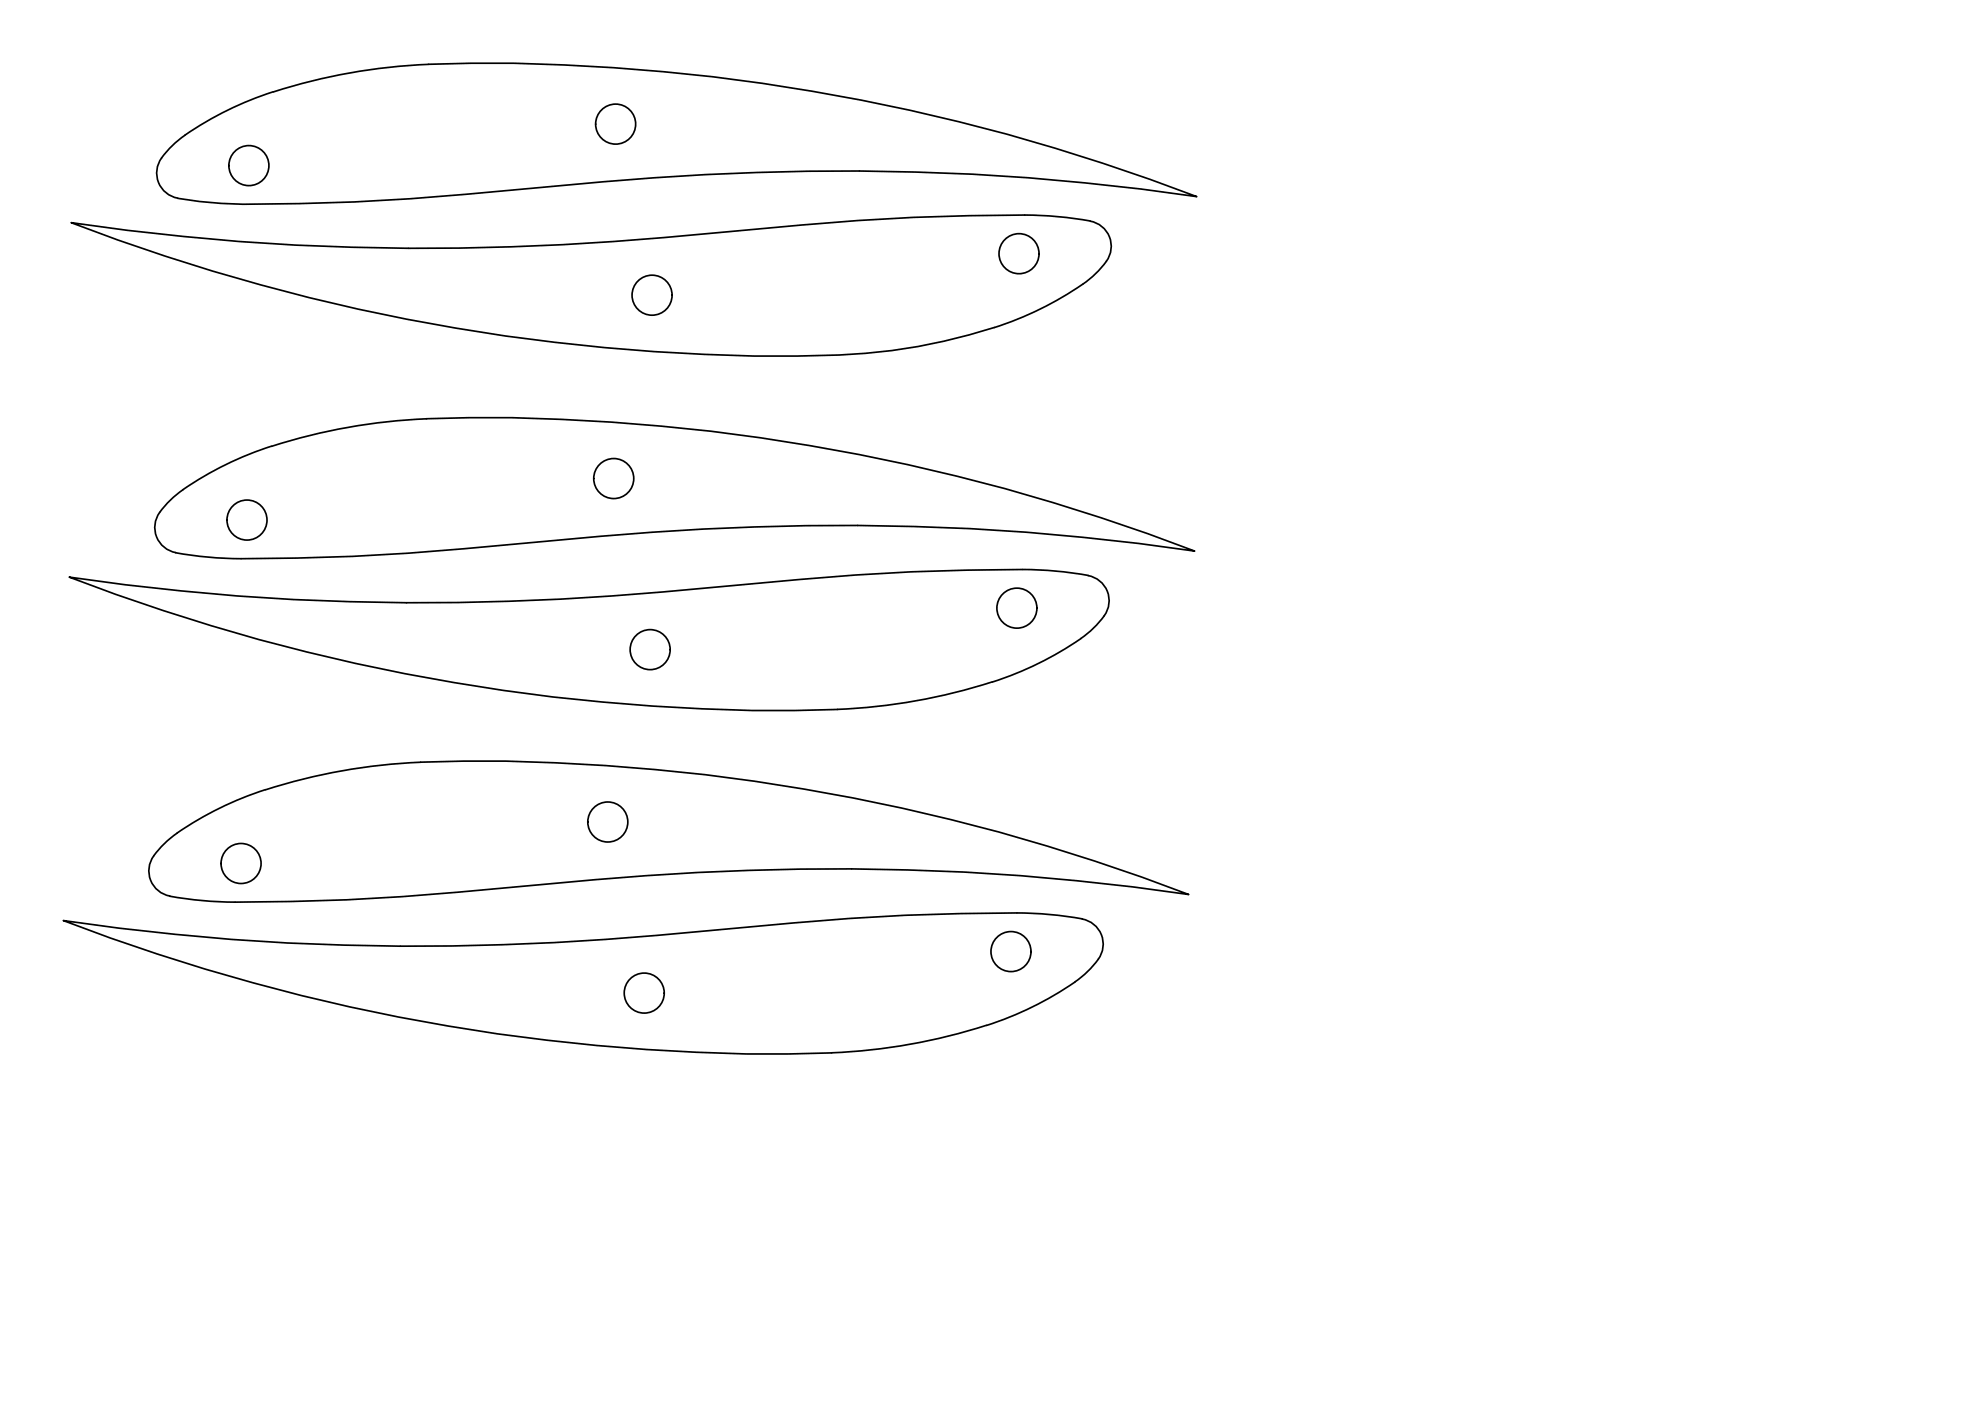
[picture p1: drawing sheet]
<svg xmlns="http://www.w3.org/2000/svg" width="594mm" height="420mm" viewBox="0 0 594 420" stroke-linecap="round" stroke-linejoin="round" font-family="sans-serif">
<!-- layer: Visible (ISO) -->
<g fill="none" stroke="#000" stroke-width=".51">
<path d="M128.5 19.3a588.2 588.2 0 0 1 187.9 25.1l14.2 4.5 14.2 4.9 14.1 5.2a754.8 754.8 0 0 0-178.1-4.5l-41.1 3.8a702.8 702.8 0 0 1-66.8 3 103.1 103.1 0 0 1-20.5-2.1 7.8 7.8 0 0 1-2.7-13.4 40.2 40.2 0 0 1 11.6-9 101.7 101.7 0 0 1 20.7-9.3M128.5 19.3a175.5 175.5 0 0 0-46.5 8.3M326.9 66.3a7.7 7.7 0 0 1 4.9 12.1M327 66.3l-8.4-1.2-8.5-.6a722.2 722.2 0 0 0-69.6 3 1145.7 1145.7 0 0 1-102.6 6.9 716.3 716.3 0 0 1-116.6-7.6 598.4 598.4 0 0 0 217.7 40 183.7 183.7 0 0 0 59.2-8.6M331.8 78.4a29.2 29.2 0 0 1-7 6.8M324.7 85.2a101.7 101.7 0 0 1-26.5 13M52.6 165.8l9.8 1.3 9.9 .5M52.7 165.7a7.8 7.8 0 0 1-6.1-5.6 7.8 7.8 0 0 1 2.5-8 40.2 40.2 0 0 1 11.7-9 111.8 111.8 0 0 1 33.7-12.9 177.7 177.7 0 0 1 33.4-4.6 588.2 588.2 0 0 1 187.9 25.1l14.3 4.5 14.1 4.9 14.1 5.2a754.1 754.1 0 0 0-178.1-4.5l-41.1 3.8a702.8 702.8 0 0 1-66.8 3M326.3 172.6a7.8 7.8 0 0 1 6.1 5.7 7.8 7.8 0 0 1-2.5 7.9 29.2 29.2 0 0 1-5.8 5.3M326.4 172.6l-8.4-1.2-8.4-.6a722.2 722.2 0 0 0-69.7 3 1145.7 1145.7 0 0 1-102.6 6.9 716.2 716.2 0 0 1-116.5-7.6 598.4 598.4 0 0 0 217.6 40l12.7-.3a176.8 176.8 0 0 0 46.5-8.3M324.1 191.5a101.7 101.7 0 0 1-26.5 13M79.6 236.8a101.7 101.7 0 0 0-26.5 13"/>
<path d="M79.7 236.9a176.7 176.7 0 0 1 46.4-8.3 588.2 588.2 0 0 1 187.9 25.1l14.3 4.5 14.2 4.9 14 5.2a754.1 754.1 0 0 0-178.1-4.5l-41 3.8a702.7 702.7 0 0 1-66.9 3M53.1 249.9a25.6 25.6 0 0 0-7.8 8.3 7.7 7.7 0 0 0 5.6 10.5M50.9 268.8l9.7 1.3 9.9 .5M304.9 273.8a702.7 702.7 0 0 0-66.8 3 1145.7 1145.7 0 0 1-102.6 6.9 716.3 716.3 0 0 1-116.5-7.6 598.4 598.4 0 0 0 217.6 40l12.8-.3M305 273.8l9.8 .5 9.8 1.3M324.5 275.6a7.8 7.8 0 0 1 6.1 5.7 7.8 7.8 0 0 1-2.4 7.9 40.2 40.2 0 0 1-11.7 9.1 101.7 101.7 0 0 1-20.6 9.2M295.8 307.5a175.5 175.5 0 0 1-46.5 8.2"/>
<circle cx="184.6" cy="37.2" r="6"/>
<circle cx="74.6" cy="49.7" r="6"/>
<circle cx="305.6" cy="76.1" r="6"/>
<circle cx="195.5" cy="88.5" r="6"/>
<circle cx="74.1" cy="156" r="6"/>
<circle cx="184.1" cy="143.5" r="6"/>
<circle cx="195" cy="194.8" r="6"/>
<circle cx="305" cy="182.4" r="6"/>
<circle cx="72.3" cy="259" r="6"/>
<circle cx="182.3" cy="246.5" r="6"/>
<circle cx="193.2" cy="297.8" r="6"/>
<circle cx="303.2" cy="285.4" r="6"/>
</g>
</svg>
